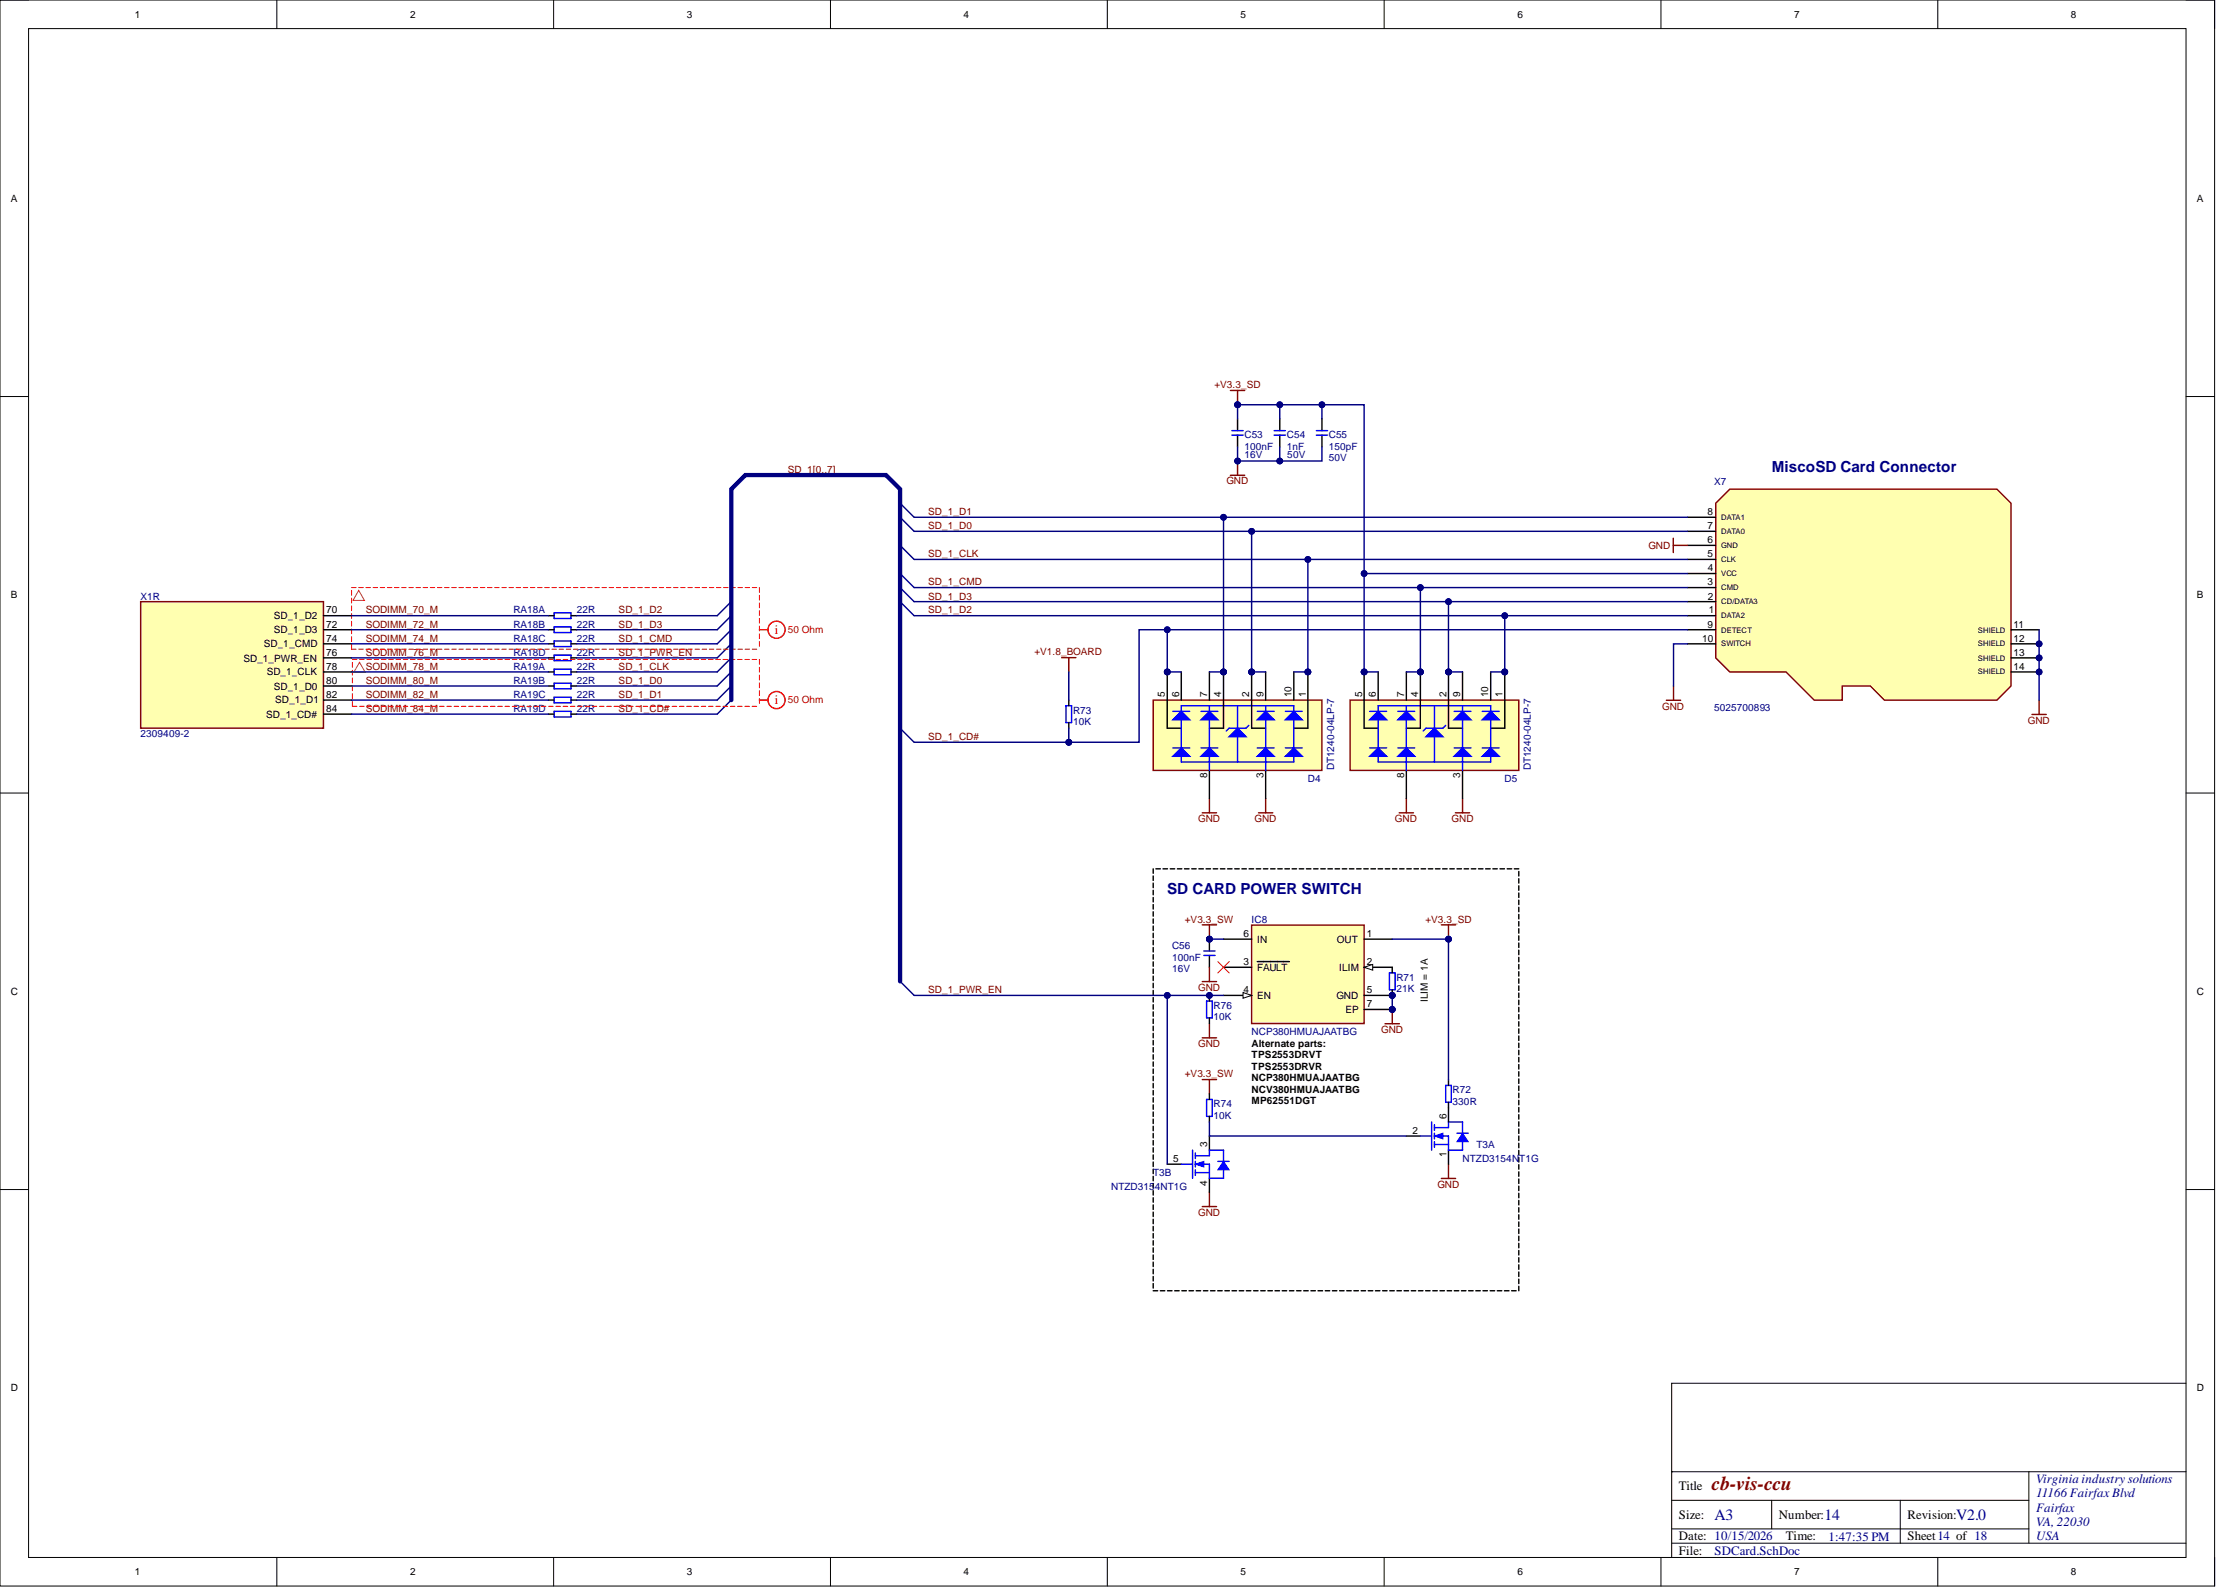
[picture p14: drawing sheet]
<svg xmlns="http://www.w3.org/2000/svg" width="393mm" height="282mm" viewBox="0 0 393 282" stroke-linecap="round" stroke-linejoin="round" font-family="sans-serif">
<defs><g id="words">
<text font-size="3.5" fill="#800000" x="303.6" y="264.4">cb-vis-ccu</text>
<g font-size="2.8" fill="#000080">
<text x="304.1" y="269.6">A3</text>
<text x="323.6" y="269.6">14</text>
<text x="346.9" y="269.6">V2.0</text>
</g>
<g font-size="2.7" fill="#000080">
<text x="314.2" y="83.6">MiscoSD Card Connector</text>
<text x="207" y="158.5">SD CARD POWER SWITCH</text>
</g>
<g font-size="2.3" fill="#f00">
<text x="137.4" y="112.5">i</text>
<text x="137.4" y="125">i</text>
</g>
<g font-size="2.3" fill="#000080">
<text x="361.1" y="263.1">Virginia industrysolutions</text>
<text x="361.1" y="265.6">11166 FairfaxBlvd</text>
<text x="361.1" y="268.2">Fairfax</text>
<text x="304.1" y="275.8">SDCard.SchDoc</text>
<text x="324.2" y="273.4">1:47:35 PM</text>
<text x="361.1" y="270.7">VA, 22030</text>
<text x="361.1" y="273.2">USA</text>
</g>
<g font-size="2.3">
<text x="297.7" y="264.4">Title</text>
<text x="297.7" y="269.4">Size:</text>
<text x="315.5" y="269.4">Number:</text>
<text x="338.3" y="269.4">Revision:</text>
<text x="297.7" y="273.2">Date: 10/15/2026</text>
<text x="297.7" y="275.8">File:</text>
<text x="316.7" y="273.2">Time:</text>
<text x="338.3" y="273.2">Sheet14 of 18</text>
</g>
<g font-size="1.8">
<text x="23.9" y="3.1">1</text>
<text x="72.7" y="3.1">2</text>
<text x="121.8" y="3.1">3</text>
<text x="170.9" y="3.1">4</text>
<text x="220" y="3.1">5</text>
<text x="269.1" y="3.1">6</text>
<text x="318.2" y="3.1">7</text>
<text x="367.2" y="3.1">8</text>
<text x="1.9" y="35.8">A</text>
<text x="389.6" y="35.8">A</text>
<text x="302.8" y="93.9">7</text>
<text x="302.8" y="91.3">8</text>
<text x="302.8" y="98.9">5</text>
<text x="302.8" y="96.3">6</text>
<text x="302.9" y="101.3">4</text>
<text x="1.9" y="106.1">B</text>
<text x="302.8" y="103.8">3</text>
<text x="302.9" y="106.4">2</text>
<text x="389.6" y="106.1">B</text>
<text x="48.6" y="109.8">SD_1_D2</text>
<text x="48.6" y="112.4">SD_1_D3</text>
<text x="57.9" y="108.8">70</text>
<text x="57.9" y="111.4">72</text>
<text x="57.9" y="113.8">74</text>
<text x="301.9" y="113.8">10</text>
<text x="302.8" y="111.4">9</text>
<text x="303" y="108.8">1</text>
<text x="357.1" y="111.4">11</text>
<text x="357.1" y="113.8">12</text>
<text x="43.2" y="117.4">SD_1_PWR_EN</text>
<text x="46.8" y="114.8">SD_1_CMD</text>
<text x="47.3" y="119.8">SD_1_CLK</text>
<text x="57.9" y="116.3">76</text>
<text x="57.9" y="118.8">78</text>
<text x="357.1" y="116.3">13</text>
<text x="357.1" y="118.8">14</text>
<text x="48.6" y="122.3">SD_1_D0</text>
<text x="48.8" y="124.8">SD_1_D1</text>
<text x="57.9" y="121.3">80</text>
<text x="57.9" y="123.8">82</text>
<text x="206.6" y="123.7" transform="rotate(-90 206.6 123.7)">5</text>
<text x="209.1" y="123.7" transform="rotate(-90 209.1 123.7)">6</text>
<text x="214.1" y="123.7" transform="rotate(-90 214.1 123.7)">7</text>
<text x="216.6" y="123.7" transform="rotate(-90 216.6 123.7)">4</text>
<text x="221.5" y="123.7" transform="rotate(-90 221.5 123.7)">2</text>
<text x="224.1" y="123.7" transform="rotate(-90 224.1 123.7)">9</text>
<text x="229.1" y="123.7" transform="rotate(-90 229.1 123.7)">10</text>
<text x="231.6" y="123.7" transform="rotate(-90 231.6 123.7)">1</text>
<text x="241.6" y="123.7" transform="rotate(-90 241.6 123.7)">5</text>
<text x="244" y="123.7" transform="rotate(-90 244 123.7)">6</text>
<text x="249" y="123.7" transform="rotate(-90 249 123.7)">7</text>
<text x="251.5" y="123.7" transform="rotate(-90 251.5 123.7)">4</text>
<text x="256.5" y="123.7" transform="rotate(-90 256.5 123.7)">2</text>
<text x="259" y="123.7" transform="rotate(-90 259 123.7)">9</text>
<text x="263.9" y="123.7" transform="rotate(-90 263.9 123.7)">10</text>
<text x="266.5" y="123.7" transform="rotate(-90 266.5 123.7)">1</text>
<text x="47.2" y="127.3">SD_1_CD#</text>
<text x="57.9" y="126.3">84</text>
<text x="214.1" y="138.1" transform="rotate(-90 214.1 138.1)">8</text>
<text x="224.1" y="138.1" transform="rotate(-90 224.1 138.1)">3</text>
<text x="249" y="138.1" transform="rotate(-90 249 138.1)">8</text>
<text x="259" y="138.1" transform="rotate(-90 259 138.1)">3</text>
<text x="220.5" y="166.2">6</text>
<text x="223" y="167.2">IN</text>
<text x="237.1" y="167.2">OUT</text>
<text x="242.4" y="166.2">1</text>
<text x="220.5" y="171.2">3</text>
<text x="223" y="172.2">FAULT</text>
<text x="237.5" y="172.2">ILIM</text>
<text x="242.4" y="171.2">2</text>
<text x="1.9" y="176.5">C</text>
<text x="220.5" y="176.2">4</text>
<text x="223" y="177.2">EN</text>
<text x="237" y="177.2">GND</text>
<text x="238.6" y="179.7">EP</text>
<text x="242.4" y="176.2">5</text>
<text x="242.4" y="178.7">7</text>
<text x="253.2" y="177.8" transform="rotate(-90 253.2 177.8)">ILIM = 1A</text>
<text x="389.6" y="176.5">C</text>
<text x="222" y="185.7">Alternate parts:</text>
<text x="222" y="187.7">TPS2553DRVT</text>
<text x="222" y="189.8">TPS2553DRVR</text>
<text x="222" y="191.8">NCP380HMUAJAATBG</text>
<text x="222" y="193.8">NCV380HMUAJAATBG</text>
<text x="222" y="195.8">MP62551DGT</text>
<text x="214.1" y="203.5" transform="rotate(-90 214.1 203.5)">3</text>
<text x="250.5" y="201.2">2</text>
<text x="256.5" y="198.5" transform="rotate(-90 256.5 198.5)">6</text>
<text x="208" y="206.2">5</text>
<text x="256.5" y="205.2" transform="rotate(-90 256.5 205.2)">1</text>
<text x="214.1" y="210.5" transform="rotate(-90 214.1 210.5)">4</text>
<text x="1.9" y="246.8">D</text>
<text x="389.6" y="246.8">D</text>
<text x="23.9" y="279.4">1</text>
<text x="72.7" y="279.4">2</text>
<text x="121.8" y="279.4">3</text>
<text x="170.9" y="279.4">4</text>
<text x="220" y="279.4">5</text>
<text x="269.1" y="279.4">6</text>
<text x="318.2" y="279.4">7</text>
<text x="367.2" y="279.4">8</text>
</g>
<g font-size="1.8" fill="#800000">
<text x="215.4" y="68.9">+V3.3_SD</text>
<text x="139.7" y="83.9">SD_1[0..7]</text>
<text x="217.5" y="85.9">GND</text>
<text x="164.6" y="91.3">SD_1_D1</text>
<text x="164.6" y="93.9">SD_1_D0</text>
<text x="164.6" y="98.9">SD_1_CLK</text>
<text x="292.3" y="97.3">GND</text>
<text x="164.6" y="103.8">SD_1_CMD</text>
<text x="164.6" y="106.4">SD_1_D3</text>
<text x="64.9" y="108.8">SODIMM_70_M</text>
<text x="64.9" y="111.4">SODIMM_72_M</text>
<text x="64.9" y="113.8">SODIMM_74_M</text>
<text x="109.7" y="108.8">SD_1_D2</text>
<text x="109.7" y="111.4">SD_1_D3</text>
<text x="109.7" y="113.8">SD_1_CMD</text>
<text x="164.6" y="108.8">SD_1_D2</text>
<text x="64.9" y="116.3">SODIMM_76_M</text>
<text x="64.9" y="118.8">SODIMM_78_M</text>
<text x="109.7" y="118.8">SD_1_CLK</text>
<text x="109.7" y="116.3">SD_1_PWR_EN</text>
<text x="183.5" y="116.3">+V1.8_BOARD</text>
<text x="64.9" y="121.3">SODIMM_80_M</text>
<text x="64.9" y="123.8">SODIMM_82_M</text>
<text x="109.7" y="121.3">SD_1_D0</text>
<text x="109.7" y="123.8">SD_1_D1</text>
<text x="294.8" y="125.9">GND</text>
<text x="64.9" y="126.3">SODIMM_84_M</text>
<text x="109.7" y="126.3">SD_1_CD#</text>
<text x="164.6" y="131.3">SD_1_CD#</text>
<text x="359.6" y="128.3">GND</text>
<text x="212.5" y="145.8">GND</text>
<text x="222.5" y="145.8">GND</text>
<text x="247.4" y="145.8">GND</text>
<text x="257.4" y="145.8">GND</text>
<text x="210.1" y="163.7">+V3.3_SW</text>
<text x="252.8" y="163.7">+V3.3_SD</text>
<text x="164.6" y="176.2">SD_1_PWR_EN</text>
<text x="212.5" y="175.7">GND</text>
<text x="212.5" y="185.7">GND</text>
<text x="244.9" y="183.3">GND</text>
<text x="210.1" y="191.1">+V3.3_SW</text>
<text x="212.5" y="215.7">GND</text>
<text x="254.9" y="210.7">GND</text>
</g>
<g font-size="1.8" fill="#000080">
<text x="220.7" y="77.7">C53</text>
<text x="228.2" y="77.7">C54</text>
<text x="235.6" y="77.7">C55</text>
<text x="220.7" y="79.8">100nF</text>
<text x="220.7" y="81.3">16V</text>
<text x="228.2" y="79.8">1nF</text>
<text x="228.3" y="81.3">50V</text>
<text x="235.6" y="79.8">150pF</text>
<text x="235.6" y="81.8">50V</text>
<text x="304" y="86.1">X7</text>
<text x="24.9" y="106.4">X1R</text>
<text x="91" y="108.8">RA18A</text>
<text x="91" y="111.4">RA18B</text>
<text x="91" y="113.8">RA18C</text>
<text x="102.3" y="108.8">22R</text>
<text x="102.3" y="111.4">22R</text>
<text x="102.3" y="113.8">22R</text>
<text x="91" y="118.8">RA19A</text>
<text x="91" y="116.3">RA18D</text>
<text x="102.3" y="118.8">22R</text>
<text x="102.3" y="116.3">22R</text>
<text x="91" y="121.3">RA19B</text>
<text x="91" y="123.8">RA19C</text>
<text x="102.3" y="121.3">22R</text>
<text x="102.3" y="123.8">22R</text>
<text x="24.9" y="130.8">2309409-2</text>
<text x="91" y="126.3">RA19D</text>
<text x="102.3" y="126.3">22R</text>
<text x="190.3" y="126.6">R73</text>
<text x="190.3" y="128.6">10K</text>
<text x="304" y="126.1">5025700893</text>
<text x="236.6" y="136.6" transform="rotate(-90 236.6 136.6)">DT1240-04LP-7</text>
<text x="271.5" y="136.6" transform="rotate(-90 271.5 136.6)">DT1240-04LP-7</text>
<text x="231.9" y="138.7">D4</text>
<text x="266.8" y="138.7">D5</text>
<text x="222" y="163.7">IC8</text>
<text x="207.9" y="170.4">100nF</text>
<text x="207.9" y="172.4">16V</text>
<text x="207.9" y="168.4">C56</text>
<text x="247.6" y="174">R71</text>
<text x="215.2" y="178.9">R76</text>
<text x="247.6" y="176">21K</text>
<text x="215.2" y="181">10K</text>
<text x="222" y="183.7">NCP380HMUAJAATBG</text>
<text x="215.2" y="196.4">R74</text>
<text x="257.6" y="195.9">330R</text>
<text x="257.6" y="193.9">R72</text>
<text x="215.2" y="198.5">10K</text>
<text x="261.8" y="203.6">T3A</text>
<text x="204.5" y="208.6">T3B</text>
<text x="259.4" y="206.2">NTZD3154NT1G</text>
<text x="197" y="211.1">NTZD3154NT1G</text>
</g>
<g font-size="1.8" fill="#f00">
<text x="139.7" y="112.4">50 Ohm</text>
<text x="139.7" y="124.8">50 Ohm</text>
</g>
<g font-size="1.4">
<text x="305.2" y="94.7">DATA0</text>
<text x="305.2" y="92.2">DATA1</text>
<text x="305.2" y="99.7">CLK</text>
<text x="305.2" y="97.2">GND</text>
<text x="305.2" y="107.2">CD/DATA3</text>
<text x="305.2" y="104.7">CMD</text>
<text x="305.2" y="102.2">VCC</text>
<text x="305.2" y="109.7">DATA2</text>
<text x="305.2" y="112.2">DETECT</text>
<text x="350.8" y="112.2">SHIELD</text>
<text x="305.2" y="114.7">SWITCH</text>
<text x="350.8" y="114.7">SHIELD</text>
<text x="350.8" y="117.2">SHIELD</text>
<text x="350.8" y="119.6">SHIELD</text>
</g>
</g></defs>
<g fill="none" stroke="#000" stroke-width=".18">
<path d="M0 0h392.7v281.3h-392.7zM0 0h5.1M5.1 5.1h382.6v271.2h-382.6zM49.1 0v5.1M98.2 0v5.1M147.3 0v5.1M196.4 0v5.1M245.5 0v5.1M294.6 0v5.1M343.7 0v5.1M387.7 0h5v5.1M0 70.3h5.1"/>
<path d="M387.7 70.3h5M0 140.7h5.1M387.7 140.7h5M0 211h5.1M387.7 211h5M387.7 245.4h-91.2v30.9M49.1 276.3v5M98.2 276.3v5M147.3 276.3v5M196.4 276.3v5M245.5 276.3v5M294.6 276.3v5"/>
<path d="M296.5 261.1h.1M296.5 261.1h91.2M296.5 266.1h63.3M296.5 273.7h91.2M296.5 271.2h63.3M314.2 266.1v5.1M337 266.1v7.6M343.7 276.3v5M359.8 261.1v12.6M392.7 276.3v5"/>
</g>
<path d="M219.5 74.3v2.1M219.5 77.2v2.1" fill="none" stroke="#000" stroke-width=".25"/>
<path d="M218.5 77.2h2M218.5 76.4h2" fill="none" stroke="#00f" stroke-width=".25"/>
<path d="M246.9 179.1v2.5M245.6 181.6h2.6" fill="none" stroke="#800000" stroke-width=".25"/>
<circle cx="246.9" cy="179.1" r=".51" fill="#000080"/>
<circle cx="246.9" cy="179.1" r=".51" fill="none" stroke="#000080" stroke-width=".18"/>
<path d="M218.2 69.3h2.5M219.5 69.3v2.5" fill="none" stroke="#800000" stroke-width=".25"/>
<circle cx="219.5" cy="71.8" r=".51" fill="#000080"/>
<circle cx="219.5" cy="71.8" r=".51" fill="none" stroke="#000080" stroke-width=".18"/>
<path d="M227 74.3v2.1M227 77.2v2.1" fill="none" stroke="#000" stroke-width=".25"/>
<path d="M226 77.2h2M226 76.4h2" fill="none" stroke="#00f" stroke-width=".25"/>
<circle cx="246.9" cy="176.6" r=".51" fill="#000080"/>
<circle cx="246.9" cy="176.6" r=".51" fill="none" stroke="#000080" stroke-width=".18"/>
<circle cx="246.9" cy="179.1" r=".51" fill="#000080"/>
<circle cx="246.9" cy="179.1" r=".51" fill="none" stroke="#000080" stroke-width=".18"/>
<path d="M222 164.1h19.9v17.5h-19.9z" fill-rule="evenodd" fill="#ffffb0"/>
<path d="M222 164.1h19.9v17.5h-19.9z" fill="none" stroke="#800000" stroke-width=".25"/>
<path d="M241.9 166.6h5M241.9 171.6h5" fill="none" stroke="#000" stroke-width=".25"/>
<path d="M241.9 171.6l1.5-.5v1z" fill="#f8fcff"/>
<path d="M241.9 171.6l1.5-.5v1z" fill="none" stroke="#000" stroke-width=".18"/>
<path d="M217 171.6h5M217 176.6h5M223 170.6h5.7" fill="none" stroke="#000" stroke-width=".25"/>
<path d="M220.4 176.1l1.6 .5-1.6 .5z" fill="#f8fcff"/>
<path d="M220.4 176.1l1.6 .5-1.6 .5z" fill="none" stroke="#000" stroke-width=".18"/>
<path d="M241.9 176.6h5" fill="none" stroke="#000" stroke-width=".25"/>
<circle cx="246.9" cy="176.6" r=".51" fill="#000080"/>
<circle cx="246.9" cy="176.6" r=".51" fill="none" stroke="#000080" stroke-width=".18"/>
<path d="M217 166.6h5M241.9 179.1h5" fill="none" stroke="#000" stroke-width=".25"/>
<circle cx="246.9" cy="179.1" r=".51" fill="#000080"/>
<circle cx="246.9" cy="179.1" r=".51" fill="none" stroke="#000080" stroke-width=".18"/>
<path d="M213.2 164.1h2.5M214.5 164.1v2.5M213.2 184.1h2.5M214.5 181.6v2.5" fill="none" stroke="#800000" stroke-width=".25"/>
<circle cx="214.5" cy="166.6" r=".51" fill="#000080"/>
<circle cx="214.5" cy="166.6" r=".51" fill="none" stroke="#000080" stroke-width=".18"/>
<circle cx="214.5" cy="166.6" r=".51" fill="#000080"/>
<circle cx="214.5" cy="166.6" r=".51" fill="none" stroke="#000080" stroke-width=".18"/>
<path d="M214.5 166.6v2.1M214.5 169.5v2.1" fill="none" stroke="#000" stroke-width=".25"/>
<circle cx="214.5" cy="166.6" r=".51" fill="#000080"/>
<circle cx="214.5" cy="166.6" r=".51" fill="none" stroke="#000080" stroke-width=".18"/>
<path d="M213.5 169.5h2M213.5 168.7h2" fill="none" stroke="#00f" stroke-width=".25"/>
<path d="M218.2 84.3h2.5M219.5 81.8v2.5M213.2 174.1h2.5M214.5 171.6v2.5" fill="none" stroke="#800000" stroke-width=".25"/>
<g fill="none" stroke="#000" stroke-width=".25">
<path d="M204.5 154.1v.8M204.5 155.4v.8M204.5 156.7v.8M204.5 157.9v.8M204.5 159.2v.8M205 154.1h.8M206.3 154.1h.7M207.5 154.1h.8M208.8 154.1h.8M210.1 154.1h.8M211.3 154.1h.8M212.6 154.1h.8"/>
<path d="M213.9 154.1h.8M215.2 154.1h.7M216.4 154.1h.8M217.7 154.1h.8M219 154.1h.8M220.2 154.1h.8M221.5 154.1h.8M222.8 154.1h.8M224.1 154.1h.7M225.3 154.1h.8M226.6 154.1h.8M227.9 154.1h.8"/>
<path d="M229.1 154.1h.8M230.4 154.1h.8M231.7 154.1h.8M233 154.1h.7M234.2 154.1h.8M235.5 154.1h.8M236.8 154.1h.8M238 154.1h.8M239.3 154.1h.8M240.6 154.1h.8M241.9 154.1h.7M243.1 154.1h.8"/>
<path d="M244.4 154.1h.8M245.7 154.1h.8M246.9 154.1h.8M248.2 154.1h.8M249.5 154.1h.8M250.8 154.1h.7M252 154.1h.8M253.3 154.1h.8M254.6 154.1h.8M255.8 154.1h.8M257.1 154.1h.8M258.4 154.1h.8"/>
<path d="M259.7 154.1h.7M260.9 154.1h.8M262.2 154.1h.8M263.5 154.1h.8M264.7 154.1h.8M266 154.1h.8M267.3 154.1h.8M268.6 154.1h.7M269.3 154.6v.8M269.3 155.9v.8M269.3 157.1v.8M269.3 158.4v.8"/>
<path d="M269.3 159.7v.8M204.5 160.5v.8M204.5 161.7v.8M204.5 163v.8M204.5 164.3v.8M204.5 165.5v.8M204.5 166.8v.8M204.5 168.1v.8M204.5 169.3v.8M204.5 170.6v.8M204.5 171.9v.8M204.5 173.2v.7"/>
<path d="M204.5 174.4v.8M204.5 175.7v.8M204.5 177v.7M204.5 178.2v.8M204.5 179.5v.8M269.3 160.9v.8M269.3 162.2v.8M269.3 163.5v.8M269.3 164.7v.8M269.3 166v.8M269.3 167.3v.8M269.3 168.5v.8"/>
<path d="M269.3 169.8v.8M269.3 171.1v.8M269.3 172.4v.8M269.3 173.6v.8M269.3 174.9v.8M269.3 176.2v.8M269.3 177.4v.8M269.3 178.7v.8M269.3 180v.8M204.5 180.8v.8M204.5 182v.8M204.5 183.3v.8"/>
<path d="M204.5 184.6v.8M204.5 185.8v.8M204.5 187.1v.8M204.5 188.4v.8M204.5 189.6v.8M204.5 190.9v.8M204.5 192.2v.8M204.5 193.4v.8M204.5 194.7v.8M204.5 196v.8M204.5 197.3v.7M204.5 198.5v.8"/>
<path d="M204.5 199.8v.8M269.3 181.2v.8M269.3 182.5v.8M269.3 183.8v.8M269.3 185v.8M269.3 186.3v.8M269.3 187.6v.8M269.3 188.8v.8M269.3 190.1v.8M269.3 191.4v.8M269.3 192.7v.7M269.3 193.9v.8"/>
<path d="M269.3 195.2v.8M269.3 196.5v.8M269.3 197.7v.8M269.3 199v.8M204.5 201.1v.7M204.5 202.3v.8M204.5 203.6v.8M204.5 204.9v.8M204.5 206.1v.8M204.5 207.4v.8M204.5 208.7v.8M204.5 209.9v.8"/>
<path d="M204.5 211.2v.8M204.5 212.5v.8M204.5 213.7v.8M204.5 215v.8M204.5 216.3v.8M204.5 217.5v.8M204.5 218.8v.8M269.3 200.3v.8M269.3 201.5v.8M269.3 202.8v.8M269.3 204.1v.8M269.3 205.3v.8"/>
<path d="M269.3 206.6v.8M269.3 207.9v.8M269.3 209.1v.8M269.3 210.4v.8M269.3 211.7v.8M269.3 212.9v.8M269.3 214.2v.8M269.3 215.5v.8M269.3 216.8v.7M269.3 218v.8M269.3 219.3v.8M204.5 220.1v.8"/>
<path d="M204.5 221.3v.8M204.5 222.6v.8M204.5 223.9v.8M204.5 225.2v.8M204.5 226.4v.8M204.5 227.7v.8M204.5 229h.8M205.8 229h.8M207 229h.8M208.3 229h.8M209.6 229h.8M210.9 229h.8"/>
<path d="M212.1 229h.8M213.4 229h.8M214.7 229h.8M215.9 229h.8M217.2 229h.8M218.5 229h.8M219.8 229h.8M221 229h.8M222.3 229h.8M223.6 229h.8M224.8 229h.8M226.1 229h.8"/>
<path d="M227.4 229h.8M228.7 229h.8M229.9 229h.8M231.2 229h.8M232.5 229h.8M233.7 229h.8M235 229h.8M236.3 229h.8M237.6 229h.8M238.8 229h.8M240.1 229h.8M241.4 229h.8"/>
<path d="M242.6 229h.8M243.9 229h.8M245.2 229h.8M246.5 229h.8M247.7 229h.8M249 229h.8M250.3 229h.8M251.5 229h.8M252.8 229h.8M254.1 229h.8M255.4 229h.8M256.6 229h.8"/>
<path d="M257.9 229h.8M259.2 229h.8M260.4 229h.8M261.7 229h.8M263 229h.8M264.3 229h.8M265.5 229h.8M266.8 229h.8M268.1 229h.8M269.3 220.6v.7M269.3 221.8v.8M269.3 223.1v.8"/>
<path d="M269.3 224.4v.8M269.3 225.6v.8M269.3 226.9v.8M269.3 228.2v.8"/>
</g>
<path d="M159.6 96.7l2.5 2.5M159.6 91.8l2.5 2.4M159.6 89.3l2.5 2.5M129.7 106.7l-2.5 2.5M129.7 109.2l-2.5 2.5M129.7 111.7l-2.5 2.5M129.7 114.2l-2.5 2.5M129.7 116.7l-2.5 2.5M129.7 119.2l-2.5 2.5M159.6 101.7l2.5 2.5M159.6 106.7l2.5 2.5M159.6 104.2l2.5 2.5" fill="none" stroke="#000080" stroke-width=".25"/>
<circle cx="219.5" cy="81.8" r=".51" fill="#000080"/>
<circle cx="219.5" cy="81.8" r=".51" fill="none" stroke="#000080" stroke-width=".18"/>
<path d="M255.6 164.1h2.5M256.9 164.1v2.5" fill="none" stroke="#800000" stroke-width=".25"/>
<circle cx="256.9" cy="166.6" r=".51" fill="#000080"/>
<circle cx="256.9" cy="166.6" r=".51" fill="none" stroke="#000080" stroke-width=".18"/>
<path d="M129.7 121.7l-2.5 2.5M129.7 124.2l-2.5 2.5M159.6 174.1l2.5 2.5" fill="none" stroke="#000080" stroke-width=".25"/>
<path d="M98.3 108.7h3v1h-3zM98.3 111.2h3v1h-3zM98.3 113.7h3v1h-3zM98.3 116.2h3v1h-3zM98.3 118.7h3v1h-3zM98.3 121.2h3v1h-3zM98.3 123.7h3v1h-3z" fill="none" stroke="#00f" stroke-width=".25"/>
<g fill="none" stroke="#000" stroke-width=".25">
<path d="M97.3 109.2h1M97.3 111.7h1M97.3 114.2h1M97.3 119.2h1M97.3 116.7h1M101.3 109.2h1M101.3 111.7h1M101.3 114.2h1M101.3 119.2h1M101.3 116.7h1M97.3 121.7h1M97.3 124.2h1"/>
<path d="M101.3 121.7h1M101.3 124.2h1"/>
</g>
<path d="M24.9 106.7h32.5v22.5h-32.5z" fill-rule="evenodd" fill="#ffffb0"/>
<path d="M24.9 106.7h32.5v22.5h-32.5z" fill="none" stroke="#800000" stroke-width=".25"/>
<path d="M57.4 109.2h4.9M57.4 111.7h4.9M57.4 114.2h4.9M57.4 116.7h4.9M57.4 119.2h4.9M57.4 121.7h4.9M57.4 124.2h4.9M57.4 126.7h4.9" fill="none" stroke="#000" stroke-width=".25"/>
<circle cx="214.5" cy="176.6" r=".51" fill="#000080"/>
<circle cx="214.5" cy="176.6" r=".51" fill="none" stroke="#000080" stroke-width=".18"/>
<path d="M214 177.6h1v3h-1z" fill="none" stroke="#00f" stroke-width=".25"/>
<path d="M214.5 176.6v1M214.5 180.6v1" fill="none" stroke="#000" stroke-width=".25"/>
<circle cx="214.5" cy="176.6" r=".51" fill="#000080"/>
<circle cx="214.5" cy="176.6" r=".51" fill="none" stroke="#000080" stroke-width=".18"/>
<circle cx="361.6" cy="114.2" r=".51" fill="#000080"/>
<circle cx="361.6" cy="114.2" r=".51" fill="none" stroke="#000080" stroke-width=".18"/>
<circle cx="361.6" cy="116.7" r=".51" fill="#000080"/>
<circle cx="361.6" cy="116.7" r=".51" fill="none" stroke="#000080" stroke-width=".18"/>
<circle cx="361.6" cy="119.2" r=".51" fill="#000080"/>
<circle cx="361.6" cy="119.2" r=".51" fill="none" stroke="#000080" stroke-width=".18"/>
<path d="M306.8 86.8h47.3l2.5 2.5v32.4l-2.5 2.5h-19.9l-2.5-2.5h-5v2.5h-5l-5-5h-9.9l-2.5-2.5v-27.4z" fill-rule="evenodd" fill="#ffffb0"/>
<path d="M306.8 86.8h47.3l2.5 2.5v32.4l-2.5 2.5h-19.9l-2.5-2.5h-5v2.5h-5l-5-5h-9.9l-2.5-2.5v-27.4z" fill="none" stroke="#800000" stroke-width=".25"/>
<path d="M299.3 99.2h5M299.3 96.7h5M299.3 94.3h5M299.3 91.8h5M299.3 109.2h5M299.3 106.7h5M299.3 104.2h5M299.3 101.7h5M299.3 111.7h5M299.3 114.2h5M356.6 111.7h5M356.6 114.2h5" fill="none" stroke="#000" stroke-width=".25"/>
<circle cx="361.6" cy="114.2" r=".51" fill="#000080"/>
<circle cx="361.6" cy="114.2" r=".51" fill="none" stroke="#000080" stroke-width=".18"/>
<path d="M356.6 116.7h5" fill="none" stroke="#000" stroke-width=".25"/>
<circle cx="361.6" cy="116.7" r=".51" fill="#000080"/>
<circle cx="361.6" cy="116.7" r=".51" fill="none" stroke="#000080" stroke-width=".18"/>
<path d="M356.6 119.2h5" fill="none" stroke="#000" stroke-width=".25"/>
<circle cx="361.6" cy="119.2" r=".51" fill="#000080"/>
<circle cx="361.6" cy="119.2" r=".51" fill="none" stroke="#000080" stroke-width=".18"/>
<path d="M296.7 95.5v2.5M296.7 96.7h2.6M188.3 116.7h2.5M189.5 116.7v2.5M295.5 124.2h2.6M296.8 121.7v2.5M360.4 126.7h2.5M361.6 124.2v2.5M248.1 144.2h2.6M249.4 141.6v2.6M258.1 144.2h2.5M259.4 141.6v2.6" fill="none" stroke="#800000" stroke-width=".25"/>
<path d="M159.6 129.2l2.5 2.5" fill="none" stroke="#000080" stroke-width=".25"/>
<path d="M98.3 126.2h3v1h-3zM189 125.2h1v3h-1z" fill="none" stroke="#00f" stroke-width=".25"/>
<path d="M97.3 126.7h1M101.3 126.7h1M189.5 124.2v1M189.5 128.2v1" fill="none" stroke="#000" stroke-width=".25"/>
<g fill="none" stroke="#f00" stroke-width=".18">
<path d="M62.3 104.7v.9M62.3 106.1v.9M62.3 107.5v.8M62.3 108.8v.9M62.3 110.2v.9M62.3 111.6v.8M62.3 112.9v.9M62.3 114.3v.9h.8M62.3 104.2h.8M62.5 117.5v.9M62.5 118.9v.9M62.5 117h.8"/>
<path d="M63.6 104.2h.8M63.6 115.2h.8M63.8 117h.8M64.9 104.2h.8M64.9 115.2h.8M65.1 117h.8M66.2 104.2h.8M66.2 115.2h.8M66.4 117h.8M67.4 104.2h.8M67.4 115.2h.8M67.6 117h.9"/>
<path d="M68.7 104.2h.8M68.7 115.2h.8M68.9 117h.8M70 104.2h.8M70 115.2h.8M70.2 117h.8M71.2 104.2h.8M71.2 115.2h.8M71.5 117h.8M72.5 104.2h.8M72.5 115.2h.8M72.8 117h.8"/>
<path d="M73.8 104.2h.8M73.8 115.2h.8M74.1 117h.8M75 104.2h.8M75 115.2h.8M75.4 117h.8M76.3 104.2h.8M76.3 115.2h.8M76.7 117h.8M77.6 104.2h.8M77.6 115.2h.8M78 117h.8"/>
<path d="M78.8 104.2h.8M78.8 115.2h.8M79.2 117h.9M80.1 104.2h.8M80.1 115.2h.8M80.5 117h.8M81.4 104.2h.8M81.4 115.2h.8M81.8 117h.8M82.7 104.2h.7M82.7 115.2h.7M83.1 117h.8"/>
<path d="M83.9 104.2h.8M83.9 115.2h.8M84.4 117h.8M85.2 104.2h.8M85.2 115.2h.8M85.7 117h.8M86.5 104.2h.8M86.5 115.2h.8M87 117h.8M87.7 104.2h.8M87.7 115.2h.8M88.3 117h.8"/>
<path d="M89 104.2h.8M89 115.2h.8M89.6 117h.8M90.3 104.2h.8M90.3 115.2h.8M90.8 117h.9M91.5 104.2h.8M91.5 115.2h.8M92.1 117h.8M92.8 104.2h.8M92.8 115.2h.8M93.4 117h.8"/>
<path d="M94.1 104.2h.8M94.1 115.2h.8M94.7 117h.8M95.3 104.2h.8M95.3 115.2h.8M96 117h.8M96.6 104.2h.8M96.6 115.2h.8M97.3 117h.8M97.9 104.2h.8M97.9 115.2h.8M98.6 117h.8"/>
<path d="M99.1 104.2h.8M99.1 115.2h.8M99.9 117h.8M100.4 104.2h.8M100.4 115.2h.8M101.2 117h.8M101.7 104.2h.8M101.7 115.2h.8M102.5 117h.8M103 104.2h.7M103 115.2h.7M103.7 117h.8"/>
<path d="M104.2 104.2h.8M104.2 115.2h.8M105 117h.8M105.5 104.2h.8M105.5 115.2h.8M106.3 117h.8M106.8 104.2h.8M106.8 115.2h.8M107.6 117h.8M108 104.2h.8M108 115.2h.8M108.9 117h.8"/>
<path d="M109.3 104.2h.8M109.3 115.2h.8M110.2 117h.8M110.6 104.2h.8M110.6 115.2h.8M111.5 117h.8M111.8 104.2h.8M111.8 115.2h.8M112.8 117h.8M113.1 104.2h.8M113.1 115.2h.8M114 117h.9"/>
<path d="M114.4 104.2h.8M114.4 115.2h.8M115.3 117h.8M115.6 104.2h.8M115.6 115.2h.8M116.6 117h.8M116.9 104.2h.8M116.9 115.2h.8M117.9 117h.8M118.2 104.2h.8M118.2 115.2h.8M119.2 117h.8"/>
<path d="M119.4 104.2h.8M119.4 115.2h.8M120.5 117h.8M120.7 104.2h.8M120.7 115.2h.8M121.8 117h.8M122 104.2h.8M122 115.2h.8M123.1 117h.8M123.3 104.2h.7M123.3 115.2h.7M124.4 117h.8"/>
<path d="M124.5 104.2h.8M124.5 115.2h.8M125.7 117h.8M125.8 104.2h.8M125.8 115.2h.8M126.9 117h.8M127.1 104.2h.8M127.1 115.2h.8M128.2 117h.8M128.3 104.2h.8M128.3 115.2h.8M129.5 117h.8"/>
<path d="M129.6 104.2h.8M129.6 115.2h.8M130.8 117h.8M130.9 104.2h.8M130.9 115.2h.8M132.1 117h.8M132.1 104.2h.8M132.1 115.2h.8M133.4 117h.8M133.4 104.2h.8M133.4 115.2h.8M134.7 104.2v.9"/>
<path d="M134.7 105.6v.8M134.7 107v.8M134.7 108.3v.9M134.7 109.7v.8M134.7 111.1v.8M134.7 112.4v.9M134.7 113.8v.8M134.7 117v.8M134.7 118.4v.8M134.7 119.8v.8M62.5 120.3v.8M62.5 121.7v.8"/>
<path d="M62.5 123v.9M62.5 124.4v.9h.8M63.8 125.3h.8M65.1 125.3h.8M66.4 125.3h.8M67.6 125.3h.9M68.9 125.3h.8M70.2 125.3h.8M71.5 125.3h.8M72.8 125.3h.8M74.1 125.3h.8M75.4 125.3h.8"/>
<path d="M76.7 125.3h.8M78 125.3h.8M79.2 125.3h.9M80.5 125.3h.8M81.8 125.3h.8M83.1 125.3h.8M84.4 125.3h.8M85.7 125.3h.8M87 125.3h.8M88.3 125.3h.8M89.6 125.3h.8M90.8 125.3h.9"/>
<path d="M92.1 125.3h.8M93.4 125.3h.8M94.7 125.3h.8M96 125.3h.8M97.3 125.3h.8M98.6 125.3h.8M99.9 125.3h.8M101.2 125.3h.8M102.5 125.3h.8M103.7 125.3h.8M105 125.3h.8M106.3 125.3h.8"/>
<path d="M107.6 125.3h.8M108.9 125.3h.8M110.2 125.3h.8M111.5 125.3h.8M112.8 125.3h.8M114 125.3h.9M115.3 125.3h.8M116.6 125.3h.8M117.9 125.3h.8M119.2 125.3h.8M120.5 125.3h.8M121.8 125.3h.8"/>
<path d="M123.1 125.3h.8M124.4 125.3h.8M125.7 125.3h.8M126.9 125.3h.8M128.2 125.3h.8M129.5 125.3h.8M130.8 125.3h.8M132.1 125.3h.8M133.4 125.3h.8M134.7 121.1v.9M134.7 122.5v.9M134.7 123.9v.9"/>
</g>
<path d="M63.6 104.7l1 1.8h-2zM63.8 117.5l1 1.8h-2.1z" fill="none" stroke="#f33" stroke-width=".18"/>
<g fill="none" stroke="#f00" stroke-width=".25">
<path d="M134.7 111.7h1.5M134.7 124.2h1.5"/>
<circle cx="137.7" cy="111.7" r="1.52"/>
<circle cx="137.7" cy="124.2" r="1.52"/>
</g>
<circle cx="266.9" cy="119.2" r=".51" fill="#000080"/>
<circle cx="266.9" cy="119.2" r=".51" fill="none" stroke="#000080" stroke-width=".18"/>
<circle cx="241.9" cy="119.2" r=".51" fill="#000080"/>
<circle cx="241.9" cy="119.2" r=".51" fill="none" stroke="#000080" stroke-width=".18"/>
<circle cx="256.9" cy="119.2" r=".51" fill="#000080"/>
<circle cx="256.9" cy="119.2" r=".51" fill="none" stroke="#000080" stroke-width=".18"/>
<circle cx="251.9" cy="119.2" r=".51" fill="#000080"/>
<circle cx="251.9" cy="119.2" r=".51" fill="none" stroke="#000080" stroke-width=".18"/>
<path d="M266.9 119.2v5" fill="none" stroke="#000" stroke-width=".25"/>
<circle cx="266.9" cy="119.2" r=".51" fill="#000080"/>
<circle cx="266.9" cy="119.2" r=".51" fill="none" stroke="#000080" stroke-width=".18"/>
<path d="M239.4 124.2h29.9v12.5h-29.9z" fill-rule="evenodd" fill="#ffffb0"/>
<path d="M239.4 124.2h29.9v12.5h-29.9z" fill="none" stroke="#800000" stroke-width=".25"/>
<path d="M262.9 132.7h3" fill="none" stroke="#00f" stroke-width=".25"/>
<path d="M262.9 134.2l1.5-1.5 1.5 1.5z" fill="#00f"/>
<path d="M262.9 134.2l1.5-1.5 1.5 1.5zM262.9 126.2h3" fill="none" stroke="#00f" stroke-width=".25"/>
<path d="M262.9 127.7l1.5-1.5 1.5 1.5z" fill="#00f"/>
<path d="M252.9 129.2h3M262.9 127.7l1.5-1.5 1.5 1.5z" fill="none" stroke="#00f" stroke-width=".25"/>
<path d="M254.4 129.2l1.5 1.5h-3z" fill="#00f"/>
<path d="M249.4 135.2h10M254.4 129.2l1.5 1.5h-3zM254.4 125.2v10" fill="none" stroke="#00f" stroke-width=".25"/>
<path d="M241.9 119.2v5M264.4 119.2v5M266.9 124.2v5h-2.5" fill="none" stroke="#000" stroke-width=".25"/>
<circle cx="241.9" cy="119.2" r=".51" fill="#000080"/>
<circle cx="241.9" cy="119.2" r=".51" fill="none" stroke="#000080" stroke-width=".18"/>
<path d="M242.9 132.7h3" fill="none" stroke="#00f" stroke-width=".25"/>
<path d="M242.9 134.2l1.5-1.5 1.5 1.5z" fill="#00f"/>
<path d="M242.9 134.2l1.5-1.5 1.5 1.5zM242.9 126.2h3" fill="none" stroke="#00f" stroke-width=".25"/>
<path d="M242.9 127.7l1.5-1.5 1.5 1.5z" fill="#00f"/>
<path d="M242.9 127.7l1.5-1.5 1.5 1.5zM244.4 126.2v-1h20v1M244.4 127.7v5M244.4 134.2v1h5v-1M259.4 134.2v1h5v-1M264.4 127.7v5" fill="none" stroke="#00f" stroke-width=".25"/>
<path d="M244.4 119.2v5M256.9 119.2v5M241.9 124.2v5h2.5" fill="none" stroke="#000" stroke-width=".25"/>
<circle cx="256.9" cy="119.2" r=".51" fill="#000080"/>
<circle cx="256.9" cy="119.2" r=".51" fill="none" stroke="#000080" stroke-width=".18"/>
<path d="M259.4 136.7v4.9" fill="none" stroke="#000" stroke-width=".25"/>
<path d="M257.9 132.7h3" fill="none" stroke="#00f" stroke-width=".25"/>
<path d="M259.4 132.7l1.5 1.5h-3z" fill="#00f"/>
<path d="M257.9 126.2h3M259.4 132.7l1.5 1.5h-3z" fill="none" stroke="#00f" stroke-width=".25"/>
<path d="M259.4 126.2l1.5 1.5h-3z" fill="#00f"/>
<path d="M252.9 129.2l-.5 .5M256.4 128.7l-.5 .5M259.4 126.2l1.5 1.5h-3zM259.4 125.2v1M259.4 127.7v5M259.4 135.2v1.5" fill="none" stroke="#00f" stroke-width=".25"/>
<path d="M251.9 119.2v5M259.4 119.2v5M249.4 136.7v4.9M256.9 124.2v5h2.5" fill="none" stroke="#000" stroke-width=".25"/>
<circle cx="251.9" cy="119.2" r=".51" fill="#000080"/>
<circle cx="251.9" cy="119.2" r=".51" fill="none" stroke="#000080" stroke-width=".18"/>
<path d="M247.9 132.7h3" fill="none" stroke="#00f" stroke-width=".25"/>
<path d="M247.9 134.2l1.5-1.5 1.5 1.5z" fill="#00f"/>
<path d="M247.9 134.2l1.5-1.5 1.5 1.5zM247.9 126.2h3" fill="none" stroke="#00f" stroke-width=".25"/>
<path d="M247.9 127.7l1.5-1.5 1.5 1.5z" fill="#00f"/>
<path d="M247.9 127.7l1.5-1.5 1.5 1.5zM249.4 125.2v1M249.4 127.7v5M249.4 135.2v1.5" fill="none" stroke="#00f" stroke-width=".25"/>
<path d="M249.4 119.2v5M251.9 124.2v5h-2.5" fill="none" stroke="#000" stroke-width=".25"/>
<path d="M213.2 144.2h2.5M214.5 141.6v2.6M223.2 144.2h2.5M224.5 141.6v2.6" fill="none" stroke="#800000" stroke-width=".25"/>
<circle cx="231.9" cy="119.2" r=".51" fill="#000080"/>
<circle cx="231.9" cy="119.2" r=".51" fill="none" stroke="#000080" stroke-width=".18"/>
<circle cx="207" cy="119.2" r=".51" fill="#000080"/>
<circle cx="207" cy="119.2" r=".51" fill="none" stroke="#000080" stroke-width=".18"/>
<circle cx="222" cy="119.2" r=".51" fill="#000080"/>
<circle cx="222" cy="119.2" r=".51" fill="none" stroke="#000080" stroke-width=".18"/>
<circle cx="217" cy="119.2" r=".51" fill="#000080"/>
<circle cx="217" cy="119.2" r=".51" fill="none" stroke="#000080" stroke-width=".18"/>
<path d="M231.9 119.2v5" fill="none" stroke="#000" stroke-width=".25"/>
<circle cx="231.9" cy="119.2" r=".51" fill="#000080"/>
<circle cx="231.9" cy="119.2" r=".51" fill="none" stroke="#000080" stroke-width=".18"/>
<path d="M204.5 124.2h29.9v12.5h-29.9z" fill-rule="evenodd" fill="#ffffb0"/>
<path d="M204.5 124.2h29.9v12.5h-29.9z" fill="none" stroke="#800000" stroke-width=".25"/>
<path d="M228 132.7h2.9" fill="none" stroke="#00f" stroke-width=".25"/>
<path d="M228 134.2l1.5-1.5 1.4 1.5z" fill="#00f"/>
<path d="M228 134.2l1.5-1.5 1.4 1.5zM228 126.2h2.9" fill="none" stroke="#00f" stroke-width=".25"/>
<path d="M228 127.7l1.5-1.5 1.4 1.5z" fill="#00f"/>
<path d="M218 129.2h3M228 127.7l1.5-1.5 1.4 1.5z" fill="none" stroke="#00f" stroke-width=".25"/>
<path d="M219.5 129.2l1.5 1.5h-3z" fill="#00f"/>
<path d="M214.5 135.2h10M219.5 129.2l1.5 1.5h-3zM219.5 125.2v10" fill="none" stroke="#00f" stroke-width=".25"/>
<path d="M207 119.2v5M229.5 119.2v5M231.9 124.2v5h-2.4" fill="none" stroke="#000" stroke-width=".25"/>
<circle cx="207" cy="119.2" r=".51" fill="#000080"/>
<circle cx="207" cy="119.2" r=".51" fill="none" stroke="#000080" stroke-width=".18"/>
<path d="M208 132.7h3" fill="none" stroke="#00f" stroke-width=".25"/>
<path d="M208 134.2l1.5-1.5 1.5 1.5z" fill="#00f"/>
<path d="M208 134.2l1.5-1.5 1.5 1.5zM208 126.2h3" fill="none" stroke="#00f" stroke-width=".25"/>
<path d="M208 127.7l1.5-1.5 1.5 1.5z" fill="#00f"/>
<path d="M208 127.7l1.5-1.5 1.5 1.5zM209.5 126.2v-1h20v1M209.5 127.7v5M209.5 134.2v1h5v-1M224.5 134.2v1h5v-1M229.5 127.7v5" fill="none" stroke="#00f" stroke-width=".25"/>
<path d="M209.5 119.2v5M222 119.2v5M207 124.2v5h2.5" fill="none" stroke="#000" stroke-width=".25"/>
<circle cx="222" cy="119.2" r=".51" fill="#000080"/>
<circle cx="222" cy="119.2" r=".51" fill="none" stroke="#000080" stroke-width=".18"/>
<path d="M224.5 136.7v4.9" fill="none" stroke="#000" stroke-width=".25"/>
<path d="M223 132.7h3" fill="none" stroke="#00f" stroke-width=".25"/>
<path d="M224.5 132.7l1.5 1.5h-3z" fill="#00f"/>
<path d="M223 126.2h3M224.5 132.7l1.5 1.5h-3z" fill="none" stroke="#00f" stroke-width=".25"/>
<path d="M224.5 126.2l1.5 1.5h-3z" fill="#00f"/>
<path d="M218 129.2l-.5 .5M221.5 128.7l-.5 .5M224.5 126.2l1.5 1.5h-3zM224.5 125.2v1M224.5 127.7v5M224.5 135.2v1.5" fill="none" stroke="#00f" stroke-width=".25"/>
<path d="M217 119.2v5M224.5 119.2v5M214.5 136.7v4.9M222 124.2v5h2.5" fill="none" stroke="#000" stroke-width=".25"/>
<circle cx="217" cy="119.2" r=".51" fill="#000080"/>
<circle cx="217" cy="119.2" r=".51" fill="none" stroke="#000080" stroke-width=".18"/>
<path d="M213 132.7h3" fill="none" stroke="#00f" stroke-width=".25"/>
<path d="M214.5 132.7l1.5 1.5h-3z" fill="#00f"/>
<path d="M213 126.2h3M214.5 132.7l1.5 1.5h-3z" fill="none" stroke="#00f" stroke-width=".25"/>
<path d="M214.5 126.2l1.5 1.5h-3z" fill="#00f"/>
<path d="M233.4 77.2h2M233.4 76.4h2M214.5 126.2l1.5 1.5h-3zM214.5 125.2v1M214.5 127.7v5M214.5 135.2v1.5M246.4 172.6h1v3h-1zM256.9 204h2.5" fill="none" stroke="#00f" stroke-width=".25"/>
<path d="M234.4 74.3v2.1M234.4 77.2v2.1M214.5 119.2v5M217 124.2v5h-2.5M246.9 171.6v1M246.9 175.6v1M249.4 201.5h2.5M256.9 204v2.5" fill="none" stroke="#000" stroke-width=".25"/>
<path d="M216 170.6l2 2M218 170.6l-2 2" fill="none" stroke="#f00" stroke-width=".18"/>
<path d="M213.2 191.5h2.5M214.5 191.5v2.5M213.2 214h2.5M214.5 211.5v2.5M255.6 209h2.5M256.9 206.5v2.5" fill="none" stroke="#800000" stroke-width=".25"/>
<path d="M259.4 201l1 1.5h-2z" fill="#00f"/>
<path d="M259.4 201l1 1.5h-2z" fill="none" stroke="#00f" stroke-width=".18"/>
<path d="M253.9 199v5M254.4 199.5v1M256.9 199h2.5v2M251.9 201.5h1.9M254.4 200h2.5M254.4 201.5h2.5v2.5M258.4 201h2M259.4 202.2v1.8" fill="none" stroke="#00f" stroke-width=".25"/>
<path d="M254.4 201.5l1.5-.5v1z" fill="#00f"/>
<path d="M254.4 201.5l1.5-.5v1z" fill="none" stroke="#00f" stroke-width=".18"/>
<path d="M256.9 199v1M214.5 209h2.5M254.4 201v1M254.4 202.5v1M254.4 203h2.5" fill="none" stroke="#00f" stroke-width=".25"/>
<path d="M256.9 196.5v2.5M207 206.5h2.5M214.5 201.5v2.5M214.5 209v2.5" fill="none" stroke="#000" stroke-width=".25"/>
<path d="M217 206l1 1.5h-2z" fill="#00f"/>
<path d="M217 206l1 1.5h-2z" fill="none" stroke="#00f" stroke-width=".18"/>
<path d="M209.5 206.5h1.9M211.5 204v5M212 205h2.5M212 206.5h2.5v2.5M212 204.5v1M214.5 204h2.5v2M216 206h2M217 207.2v1.8" fill="none" stroke="#00f" stroke-width=".25"/>
<path d="M212 206.5l1.5-.5v1z" fill="#00f"/>
<path d="M212 206.5l1.5-.5v1z" fill="none" stroke="#00f" stroke-width=".18"/>
<path d="M214 195h1v3h-1zM256.4 192.5h1v3h-1zM212 206v1M212 207.5v1M212 208h2.5M214.5 204v1" fill="none" stroke="#00f" stroke-width=".25"/>
<path d="M214.5 194v1M214.5 198v1M256.9 191.5v1M256.9 195.5v1" fill="none" stroke="#000" stroke-width=".25"/>
<g fill="none" stroke="#000080" stroke-width=".25">
<path d="M62.3 119.2h35M62.3 116.7h35M62.3 114.2h35M62.3 111.7h35M62.3 109.2h35M102.3 119.2h24.9M102.3 116.7h24.9M102.3 114.2h24.9M102.3 111.7h24.9M102.3 109.2h24.9M62.3 126.7h35M62.3 124.2h35"/>
<path d="M62.3 121.7h35M102.3 126.7h24.9M102.3 124.2h24.9M102.3 121.7h24.9M162.1 131.7h27.4"/>
</g>
<circle cx="189.5" cy="131.7" r=".51" fill="#000080"/>
<circle cx="189.5" cy="131.7" r=".51" fill="none" stroke="#000080" stroke-width=".18"/>
<path d="M162.1 99.2h137.2" fill="none" stroke="#000080" stroke-width=".25"/>
<circle cx="231.9" cy="99.2" r=".51" fill="#000080"/>
<circle cx="231.9" cy="99.2" r=".51" fill="none" stroke="#000080" stroke-width=".18"/>
<path d="M162.1 104.2h137.2" fill="none" stroke="#000080" stroke-width=".25"/>
<circle cx="251.9" cy="104.2" r=".51" fill="#000080"/>
<circle cx="251.9" cy="104.2" r=".51" fill="none" stroke="#000080" stroke-width=".18"/>
<path d="M162.1 94.3h137.2" fill="none" stroke="#000080" stroke-width=".25"/>
<circle cx="222" cy="94.2" r=".51" fill="#000080"/>
<circle cx="222" cy="94.2" r=".51" fill="none" stroke="#000080" stroke-width=".18"/>
<path d="M214.5 166.6h2.5" fill="none" stroke="#000080" stroke-width=".25"/>
<circle cx="214.5" cy="166.6" r=".51" fill="#000080"/>
<circle cx="214.5" cy="166.6" r=".51" fill="none" stroke="#000080" stroke-width=".18"/>
<path d="M227 71.8v2.5" fill="none" stroke="#000080" stroke-width=".25"/>
<circle cx="227" cy="71.8" r=".51" fill="#000080"/>
<circle cx="227" cy="71.8" r=".51" fill="none" stroke="#000080" stroke-width=".18"/>
<path d="M219.5 79.3v2.5h7.5v-2.5" fill="none" stroke="#000080" stroke-width=".25"/>
<circle cx="219.5" cy="81.8" r=".51" fill="#000080"/>
<circle cx="219.5" cy="81.8" r=".51" fill="none" stroke="#000080" stroke-width=".18"/>
<circle cx="227" cy="81.8" r=".51" fill="#000080"/>
<circle cx="227" cy="81.8" r=".51" fill="none" stroke="#000080" stroke-width=".18"/>
<path d="M234.4 79.3v2.5h-7.4" fill="none" stroke="#000080" stroke-width=".25"/>
<circle cx="227" cy="81.8" r=".51" fill="#000080"/>
<circle cx="227" cy="81.8" r=".51" fill="none" stroke="#000080" stroke-width=".18"/>
<path d="M162.1 91.8h137.2" fill="none" stroke="#000080" stroke-width=".25"/>
<circle cx="217" cy="91.8" r=".51" fill="#000080"/>
<circle cx="217" cy="91.8" r=".51" fill="none" stroke="#000080" stroke-width=".18"/>
<path d="M234.4 71.8v2.5" fill="none" stroke="#000080" stroke-width=".25"/>
<circle cx="234.4" cy="71.8" r=".51" fill="#000080"/>
<circle cx="234.4" cy="71.8" r=".51" fill="none" stroke="#000080" stroke-width=".18"/>
<path d="M299.3 111.7h-97.3v20h-12.5" fill="none" stroke="#000080" stroke-width=".25"/>
<circle cx="189.5" cy="131.7" r=".51" fill="#000080"/>
<circle cx="189.5" cy="131.7" r=".51" fill="none" stroke="#000080" stroke-width=".18"/>
<circle cx="207" cy="111.7" r=".51" fill="#000080"/>
<circle cx="207" cy="111.7" r=".51" fill="none" stroke="#000080" stroke-width=".18"/>
<path d="M219.5 71.8v2.5M299.3 114.2h-2.5v7.5" fill="none" stroke="#000080" stroke-width=".25"/>
<circle cx="219.5" cy="71.8" r=".51" fill="#000080"/>
<circle cx="219.5" cy="71.8" r=".51" fill="none" stroke="#000080" stroke-width=".18"/>
<path d="M219.5 71.8h22.4v29.9h57.4M189.5 119.2v5M361.6 111.7v12.5" fill="none" stroke="#000080" stroke-width=".25"/>
<circle cx="241.9" cy="101.7" r=".51" fill="#000080"/>
<circle cx="241.9" cy="101.7" r=".51" fill="none" stroke="#000080" stroke-width=".18"/>
<circle cx="234.4" cy="71.8" r=".51" fill="#000080"/>
<circle cx="234.4" cy="71.8" r=".51" fill="none" stroke="#000080" stroke-width=".18"/>
<circle cx="227" cy="71.8" r=".51" fill="#000080"/>
<circle cx="227" cy="71.8" r=".51" fill="none" stroke="#000080" stroke-width=".18"/>
<circle cx="219.5" cy="71.8" r=".51" fill="#000080"/>
<circle cx="219.5" cy="71.8" r=".51" fill="none" stroke="#000080" stroke-width=".18"/>
<path d="M229.5 119.2h2.4" fill="none" stroke="#000080" stroke-width=".25"/>
<circle cx="231.9" cy="119.2" r=".51" fill="#000080"/>
<circle cx="231.9" cy="119.2" r=".51" fill="none" stroke="#000080" stroke-width=".18"/>
<path d="M162.1 106.7h137.2" fill="none" stroke="#000080" stroke-width=".25"/>
<circle cx="256.9" cy="106.7" r=".51" fill="#000080"/>
<circle cx="256.9" cy="106.7" r=".51" fill="none" stroke="#000080" stroke-width=".18"/>
<path d="M162.1 109.2h137.2" fill="none" stroke="#000080" stroke-width=".25"/>
<circle cx="266.9" cy="109.2" r=".51" fill="#000080"/>
<circle cx="266.9" cy="109.2" r=".51" fill="none" stroke="#000080" stroke-width=".18"/>
<path d="M189.5 129.2v2.5" fill="none" stroke="#000080" stroke-width=".25"/>
<circle cx="189.5" cy="131.7" r=".51" fill="#000080"/>
<circle cx="189.5" cy="131.7" r=".51" fill="none" stroke="#000080" stroke-width=".18"/>
<path d="M246.9 166.6h10" fill="none" stroke="#000080" stroke-width=".25"/>
<circle cx="256.9" cy="166.6" r=".51" fill="#000080"/>
<circle cx="256.9" cy="166.6" r=".51" fill="none" stroke="#000080" stroke-width=".18"/>
<path d="M256.9 166.6v24.9" fill="none" stroke="#000080" stroke-width=".25"/>
<circle cx="256.9" cy="166.6" r=".51" fill="#000080"/>
<circle cx="256.9" cy="166.6" r=".51" fill="none" stroke="#000080" stroke-width=".18"/>
<path d="M246.9 176.6v2.5" fill="none" stroke="#000080" stroke-width=".25"/>
<circle cx="246.9" cy="179.1" r=".51" fill="#000080"/>
<circle cx="246.9" cy="179.1" r=".51" fill="none" stroke="#000080" stroke-width=".18"/>
<circle cx="246.9" cy="176.6" r=".51" fill="#000080"/>
<circle cx="246.9" cy="176.6" r=".51" fill="none" stroke="#000080" stroke-width=".18"/>
<circle cx="246.9" cy="176.6" r=".51" fill="#000080"/>
<circle cx="246.9" cy="176.6" r=".51" fill="none" stroke="#000080" stroke-width=".18"/>
<path d="M162.1 176.6h54.9M214.5 199v2.5h34.9" fill="none" stroke="#000080" stroke-width=".25"/>
<circle cx="207" cy="176.6" r=".51" fill="#000080"/>
<circle cx="207" cy="176.6" r=".51" fill="none" stroke="#000080" stroke-width=".18"/>
<path d="M207 176.6v29.9" fill="none" stroke="#000080" stroke-width=".25"/>
<circle cx="207" cy="176.6" r=".51" fill="#000080"/>
<circle cx="207" cy="176.6" r=".51" fill="none" stroke="#000080" stroke-width=".18"/>
<path d="M264.4 119.2h2.5" fill="none" stroke="#000080" stroke-width=".25"/>
<circle cx="266.9" cy="119.2" r=".51" fill="#000080"/>
<circle cx="266.9" cy="119.2" r=".51" fill="none" stroke="#000080" stroke-width=".18"/>
<path d="M266.9 109.2v10" fill="none" stroke="#000080" stroke-width=".25"/>
<circle cx="266.9" cy="119.2" r=".51" fill="#000080"/>
<circle cx="266.9" cy="119.2" r=".51" fill="none" stroke="#000080" stroke-width=".18"/>
<circle cx="266.9" cy="109.2" r=".51" fill="#000080"/>
<circle cx="266.9" cy="109.2" r=".51" fill="none" stroke="#000080" stroke-width=".18"/>
<path d="M256.9 119.2h2.5" fill="none" stroke="#000080" stroke-width=".25"/>
<circle cx="256.9" cy="119.2" r=".51" fill="#000080"/>
<circle cx="256.9" cy="119.2" r=".51" fill="none" stroke="#000080" stroke-width=".18"/>
<path d="M256.9 106.7v12.5" fill="none" stroke="#000080" stroke-width=".25"/>
<circle cx="256.9" cy="119.2" r=".51" fill="#000080"/>
<circle cx="256.9" cy="119.2" r=".51" fill="none" stroke="#000080" stroke-width=".18"/>
<circle cx="256.9" cy="106.7" r=".51" fill="#000080"/>
<circle cx="256.9" cy="106.7" r=".51" fill="none" stroke="#000080" stroke-width=".18"/>
<path d="M249.4 119.2h2.5" fill="none" stroke="#000080" stroke-width=".25"/>
<circle cx="251.9" cy="119.2" r=".51" fill="#000080"/>
<circle cx="251.9" cy="119.2" r=".51" fill="none" stroke="#000080" stroke-width=".18"/>
<path d="M251.9 104.2v15" fill="none" stroke="#000080" stroke-width=".25"/>
<circle cx="251.9" cy="119.2" r=".51" fill="#000080"/>
<circle cx="251.9" cy="119.2" r=".51" fill="none" stroke="#000080" stroke-width=".18"/>
<circle cx="251.9" cy="104.2" r=".51" fill="#000080"/>
<circle cx="251.9" cy="104.2" r=".51" fill="none" stroke="#000080" stroke-width=".18"/>
<path d="M241.9 119.2h2.5" fill="none" stroke="#000080" stroke-width=".25"/>
<circle cx="241.9" cy="119.2" r=".51" fill="#000080"/>
<circle cx="241.9" cy="119.2" r=".51" fill="none" stroke="#000080" stroke-width=".18"/>
<path d="M129.7 124.2v-37.4l2.5-2.5h24.9l2.5 2.5v87.3" fill="none" stroke="#000080" stroke-width=".76"/>
<path d="M241.9 101.7v17.5" fill="none" stroke="#000080" stroke-width=".25"/>
<circle cx="241.9" cy="119.2" r=".51" fill="#000080"/>
<circle cx="241.9" cy="119.2" r=".51" fill="none" stroke="#000080" stroke-width=".18"/>
<circle cx="241.9" cy="101.7" r=".51" fill="#000080"/>
<circle cx="241.9" cy="101.7" r=".51" fill="none" stroke="#000080" stroke-width=".18"/>
<path d="M231.9 99.2v20" fill="none" stroke="#000080" stroke-width=".25"/>
<circle cx="231.9" cy="119.2" r=".51" fill="#000080"/>
<circle cx="231.9" cy="119.2" r=".51" fill="none" stroke="#000080" stroke-width=".18"/>
<circle cx="231.9" cy="99.2" r=".51" fill="#000080"/>
<circle cx="231.9" cy="99.2" r=".51" fill="none" stroke="#000080" stroke-width=".18"/>
<path d="M222 119.2h2.5" fill="none" stroke="#000080" stroke-width=".25"/>
<circle cx="222" cy="119.2" r=".51" fill="#000080"/>
<circle cx="222" cy="119.2" r=".51" fill="none" stroke="#000080" stroke-width=".18"/>
<path d="M222 94.3v24.9" fill="none" stroke="#000080" stroke-width=".25"/>
<circle cx="222" cy="119.2" r=".51" fill="#000080"/>
<circle cx="222" cy="119.2" r=".51" fill="none" stroke="#000080" stroke-width=".18"/>
<circle cx="222" cy="94.2" r=".51" fill="#000080"/>
<circle cx="222" cy="94.2" r=".51" fill="none" stroke="#000080" stroke-width=".18"/>
<path d="M214.5 119.2h2.5" fill="none" stroke="#000080" stroke-width=".25"/>
<circle cx="217" cy="119.2" r=".51" fill="#000080"/>
<circle cx="217" cy="119.2" r=".51" fill="none" stroke="#000080" stroke-width=".18"/>
<path d="M217 91.8v27.4" fill="none" stroke="#000080" stroke-width=".25"/>
<circle cx="217" cy="119.2" r=".51" fill="#000080"/>
<circle cx="217" cy="119.2" r=".51" fill="none" stroke="#000080" stroke-width=".18"/>
<circle cx="217" cy="91.8" r=".51" fill="#000080"/>
<circle cx="217" cy="91.8" r=".51" fill="none" stroke="#000080" stroke-width=".18"/>
<path d="M207 119.2h2.5" fill="none" stroke="#000080" stroke-width=".25"/>
<circle cx="207" cy="119.2" r=".51" fill="#000080"/>
<circle cx="207" cy="119.2" r=".51" fill="none" stroke="#000080" stroke-width=".18"/>
<path d="M207 111.7v7.5" fill="none" stroke="#000080" stroke-width=".25"/>
<circle cx="207" cy="119.2" r=".51" fill="#000080"/>
<circle cx="207" cy="119.2" r=".51" fill="none" stroke="#000080" stroke-width=".18"/>
<circle cx="207" cy="111.7" r=".51" fill="#000080"/>
<circle cx="207" cy="111.7" r=".51" fill="none" stroke="#000080" stroke-width=".18"/>
<use href="#words"/>
</svg>
